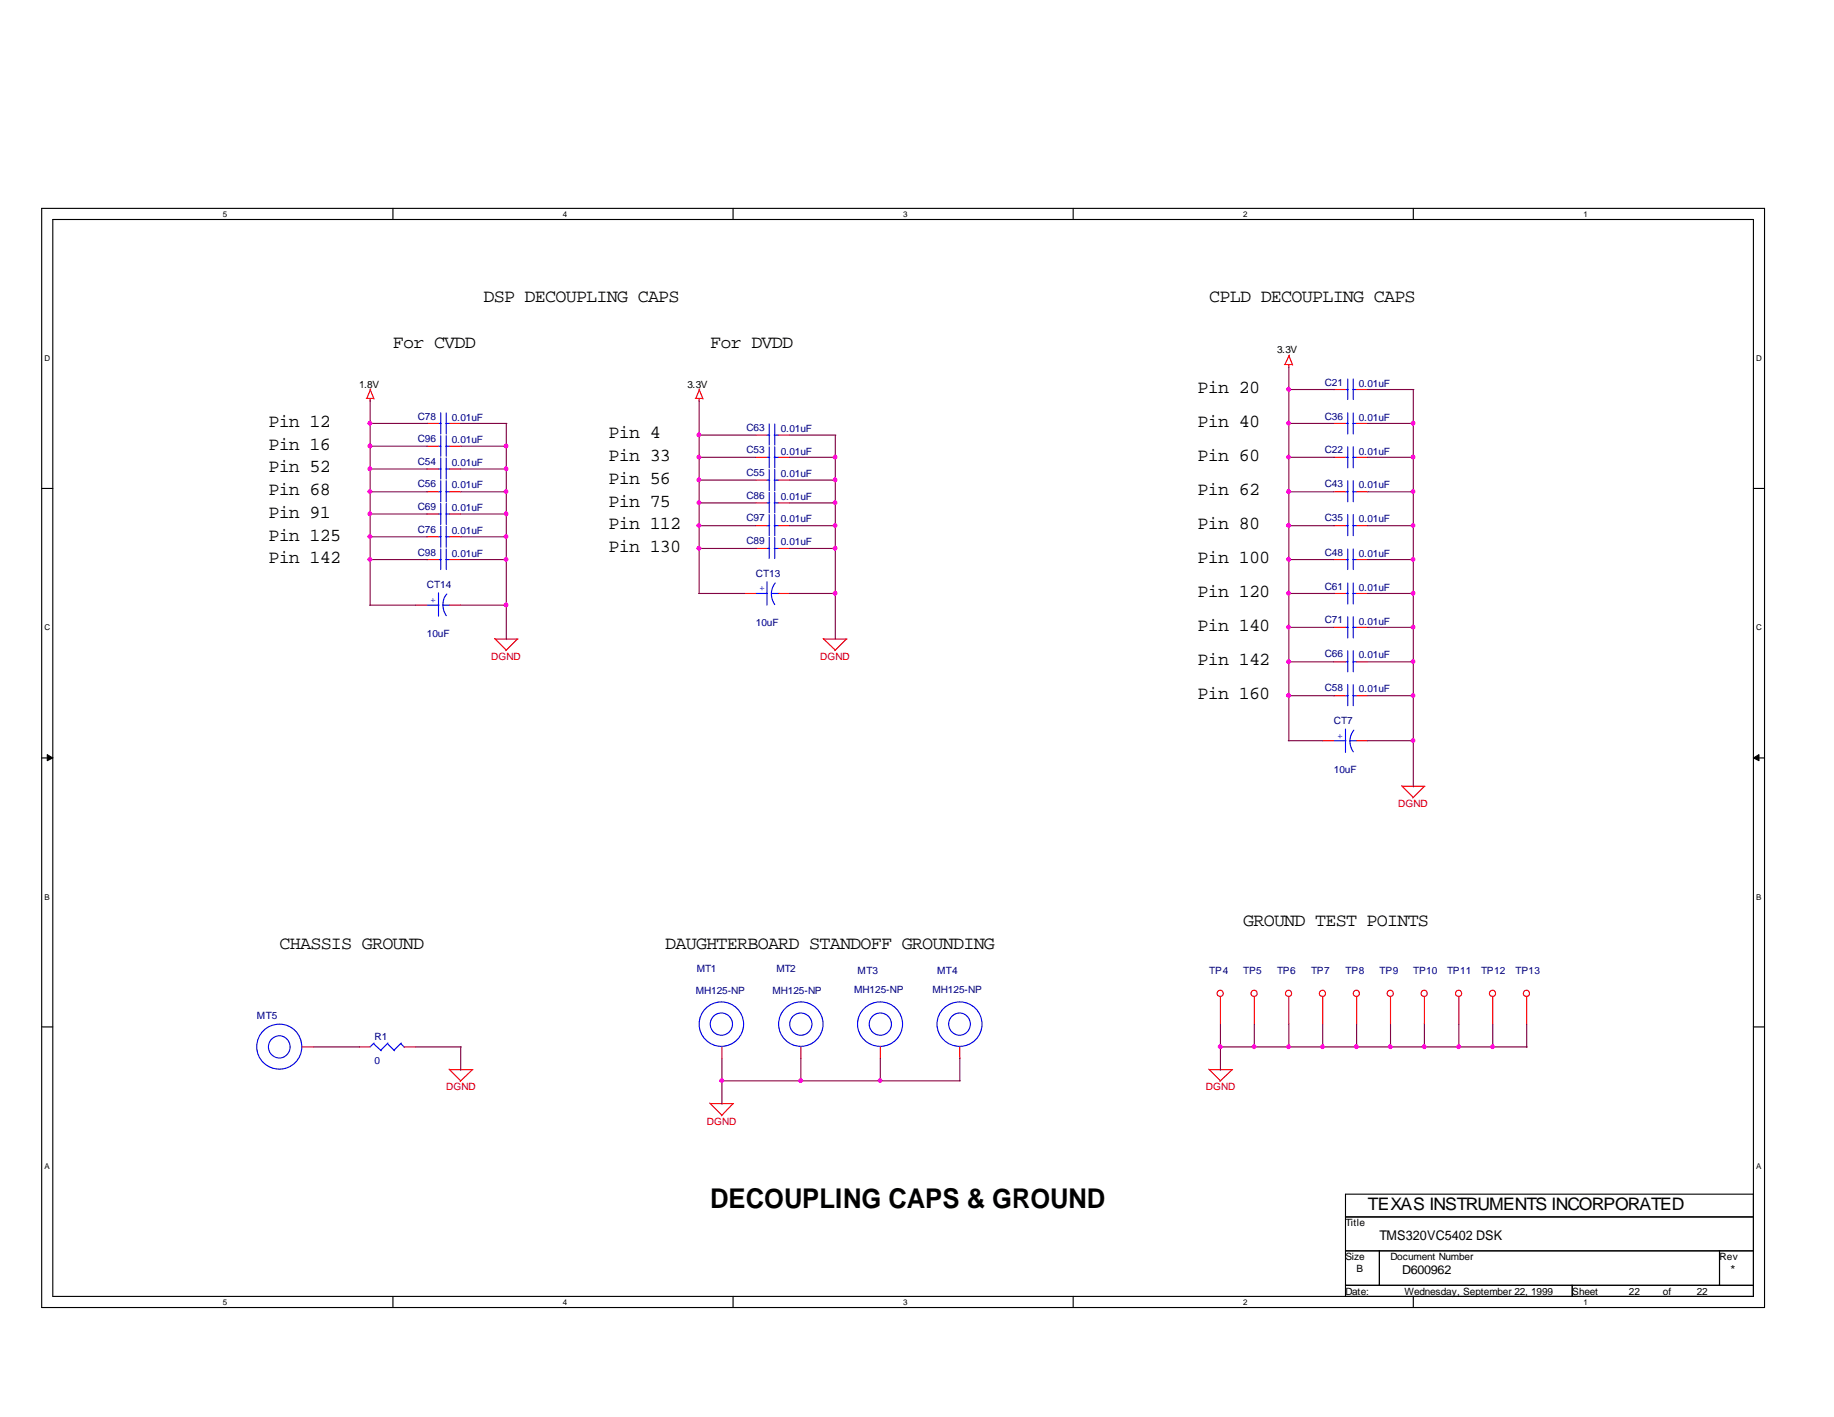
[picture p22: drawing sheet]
<svg xmlns="http://www.w3.org/2000/svg" width="279mm" height="216mm" viewBox="0 0 279 216" stroke-linecap="round" stroke-linejoin="round" font-family="sans-serif">
<defs><g id="words">
<text font-size="4.1" x="108.2" y="184.1">DECOUPLING CAPS &amp; GROUND</text>
<g font-size="2.8">
<text x="73.7" y="46.1">DSP DECOUPLING CAPS</text>
<text x="184.2" y="46.1">CPLD DECOUPLING CAPS</text>
<text x="59.9" y="53">For CVDD</text>
<text x="108.2" y="53">For DVDD</text>
<text x="182.5" y="59.9">Pin 20</text>
<text x="40.9" y="65.1">Pin 12</text>
<text x="182.5" y="65.1">Pin 40</text>
<text x="40.9" y="68.6">Pin 16</text>
<text x="40.9" y="72">Pin 52</text>
<text x="92.7" y="66.8">Pin 4</text>
<text x="92.7" y="70.3">Pin 33</text>
<text x="182.5" y="70.3">Pin 60</text>
<text x="40.9" y="75.4">Pin 68</text>
<text x="92.7" y="73.7">Pin 56</text>
<text x="92.7" y="77.2">Pin 75</text>
<text x="182.5" y="75.4">Pin 62</text>
<text x="40.9" y="78.9">Pin 91</text>
<text x="40.9" y="82.4">Pin 125</text>
<text x="92.7" y="80.6">Pin 112</text>
<text x="182.5" y="80.6">Pin 80</text>
<text x="40.9" y="85.9">Pin 142</text>
<text x="92.7" y="84.1">Pin 130</text>
<text x="182.5" y="85.9">Pin 100</text>
<text x="182.5" y="91">Pin 120</text>
<text x="182.5" y="96.2">Pin 140</text>
<text x="182.5" y="101.3">Pin 142</text>
<text x="182.5" y="106.5">Pin 160</text>
<text x="189.4" y="141.1">GROUND TEST POINTS</text>
<text x="42.6" y="144.5">CHASSIS GROUND</text>
<text x="101.3" y="144.5">DAUGHTERBOARD STANDOFF GROUNDING</text>
</g>
<text font-size="2.6" x="208.4" y="184.3">TEXAS INSTRUMENTS INCORPORATED</text>
<text font-size="2" x="210.1" y="189">TMS320VC5402 DSK</text>
<g font-size="1.9">
<text x="213.6" y="194.1">D600962</text>
<text x="263.7" y="194.1">*</text>
</g>
<g font-size="1.5">
<text x="194.6" y="53.8">3.3V</text>
<text x="54.7" y="59.1">1.8V</text>
<text x="104.7" y="59.1">3.3V</text>
<text x="205" y="186.9">Title</text>
<text x="205" y="197.3">Date:</text>
<text x="205" y="192">Size</text>
<text x="206.7" y="193.8">B</text>
<text x="211.8" y="192">Document Number</text>
<text x="214" y="197.3">Wednesday, September 22, 1999</text>
<text x="239.5" y="197.3">Sheet</text>
<text x="248.2" y="197.3">22</text>
<text x="253.3" y="197.3">of</text>
<text x="258.5" y="197.3">22</text>
<text x="262" y="192">Rev</text>
</g>
<g font-size="1.5" fill="#000080">
<text x="201.8" y="58.8">C21</text>
<text x="207" y="58.9">0.01uF</text>
<text x="63.7" y="63.9">C78</text>
<text x="68.8" y="64.1">0.01uF</text>
<text x="113.7" y="65.6">C63</text>
<text x="119" y="65.8">0.01uF</text>
<text x="201.8" y="63.9">C36</text>
<text x="207" y="64.1">0.01uF</text>
<text x="63.7" y="67.4">C96</text>
<text x="63.7" y="70.8">C54</text>
<text x="68.8" y="67.6">0.01uF</text>
<text x="68.8" y="71">0.01uF</text>
<text x="113.7" y="69.1">C53</text>
<text x="119" y="69.3">0.01uF</text>
<text x="201.8" y="69.1">C22</text>
<text x="207" y="69.3">0.01uF</text>
<text x="63.7" y="74.3">C56</text>
<text x="63.7" y="77.7">C69</text>
<text x="68.8" y="74.4">0.01uF</text>
<text x="68.8" y="77.9">0.01uF</text>
<text x="113.7" y="72.6">C55</text>
<text x="113.7" y="76">C86</text>
<text x="119" y="72.7">0.01uF</text>
<text x="119" y="76.2">0.01uF</text>
<text x="201.8" y="74.3">C43</text>
<text x="207" y="74.4">0.01uF</text>
<text x="63.7" y="81.2">C76</text>
<text x="68.8" y="81.4">0.01uF</text>
<text x="113.7" y="79.4">C97</text>
<text x="113.7" y="82.9">C89</text>
<text x="119" y="79.6">0.01uF</text>
<text x="119" y="83.1">0.01uF</text>
<text x="201.8" y="79.4">C35</text>
<text x="207" y="79.6">0.01uF</text>
<text x="63.7" y="84.7">C98</text>
<text x="65" y="89.7">CT14</text>
<text x="68.8" y="84.8">0.01uF</text>
<text x="115.1" y="87.9">CT13</text>
<text x="201.8" y="89.8">C61</text>
<text x="201.8" y="84.7">C48</text>
<text x="207" y="84.8">0.01uF</text>
<text x="115.1" y="95.3">10uF</text>
<text x="201.8" y="95">C71</text>
<text x="207" y="95.2">0.01uF</text>
<text x="207" y="90">0.01uF</text>
<text x="65" y="97">10uF</text>
<text x="201.8" y="100.2">C66</text>
<text x="207" y="100.3">0.01uF</text>
<text x="201.8" y="105.3">C58</text>
<text x="207" y="105.5">0.01uF</text>
<text x="203.2" y="110.3">CT7</text>
<text x="203.2" y="117.8">10uF</text>
<text x="106.2" y="148.2">MT1</text>
<text x="118.3" y="148.2">MT2</text>
<text x="130.6" y="148.3">MT3</text>
<text x="142.7" y="148.3">MT4</text>
<text x="184.2" y="148.3">TP4</text>
<text x="189.4" y="148.3">TP5</text>
<text x="194.6" y="148.3">TP6</text>
<text x="199.7" y="148.3">TP7</text>
<text x="205" y="148.3">TP8</text>
<text x="210.1" y="148.3">TP9</text>
<text x="215.3" y="148.3">TP10</text>
<text x="220.5" y="148.3">TP11</text>
<text x="225.6" y="148.3">TP12</text>
<text x="230.9" y="148.3">TP13</text>
<text x="39.1" y="155.3">MT5</text>
<text x="106" y="151.5">MH125-NP</text>
<text x="117.7" y="151.5">MH125-NP</text>
<text x="130.1" y="151.3">MH125-NP</text>
<text x="142.1" y="151.3">MH125-NP</text>
<text x="57.1" y="158.4">R1</text>
<text x="57.1" y="162.1">0</text>
</g>
<g font-size="1.5" fill="#00f">
<text x="66.4" y="91.9" transform="rotate(-90 66.4 91.9)">+</text>
<text x="116.5" y="90.1" transform="rotate(-90 116.5 90.1)">+</text>
<text x="204.6" y="112.5" transform="rotate(-90 204.6 112.5)">+</text>
</g>
<g font-size="1.5" fill="#f00">
<text x="74.8" y="100.5">DGND</text>
<text x="125" y="100.5">DGND</text>
<text x="213" y="122.9">DGND</text>
<text x="68" y="166.1">DGND</text>
<text x="183.7" y="166.1">DGND</text>
<text x="107.7" y="171.4">DGND</text>
</g>
<g font-size="1.2">
<text x="34" y="33">5</text>
<text x="85.8" y="33">4</text>
<text x="137.6" y="33">3</text>
<text x="189.4" y="33">2</text>
<text x="241.2" y="33">1</text>
<text x="6.8" y="55">D</text>
<text x="267.5" y="55">D</text>
<text x="6.8" y="96">C</text>
<text x="267.5" y="96">C</text>
<text x="6.8" y="137.1">B</text>
<text x="267.5" y="137.1">B</text>
<text x="6.8" y="178.1">A</text>
<text x="267.5" y="178.1">A</text>
<text x="34" y="198.8">5</text>
<text x="85.8" y="198.8">4</text>
<text x="137.6" y="198.8">3</text>
<text x="189.4" y="198.8">2</text>
<text x="241.2" y="198.8">1</text>
</g>
</g></defs>
<g fill="none" stroke="#000" stroke-width=".17">
<path d="M6.3 31.8h262.5v167.4h-262.5zM8 33.4h259.1v164.1h-259.1zM59.9 31.8v1.6M111.7 31.8v1.6M163.5 31.8v1.6M215.3 31.8v1.6M6.3 74.4h1.7M267.1 74.4h1.7M6.3 115.5h1.7M267.1 115.5h1.7M6.3 156.5h1.7M267.1 156.5h1.7"/>
<path d="M59.9 197.5v1.7M111.7 197.5v1.7M163.5 197.5v1.7M205 185.4h62.1M205 190.6h62.1M205 195.8h62.1M210.1 190.6v5.2M215.3 197.5v1.7M239.5 195.8v1.7M262 190.6v5.2M267.1 181.9h-62.1v15.6"/>
</g>
<g fill="#000" stroke="#000" stroke-width=".15">
<path d="M7.2 115l.8 .5-.8 .4z" fill-rule="evenodd"/>
<path d="M267.1 115.5l.9-.5v.9z" fill-rule="evenodd"/>
</g>
<g fill="none" stroke="#f00" stroke-width=".17">
<path d="M56.4 59.4l.6 1.4M56.5 59.3l-.6 1.4M106.5 59.4l.6 1.4M106.6 59.3l-.6 1.4M195.7 55.5h1.1M196.3 55.5v.5M196.3 54.2l.6 1.4M196.4 54.1l-.7 1.4M203.2 59.4h1.8M206.7 59.4h1.7M55.8 60.7h1.1M56.4 60.7v.4"/>
<path d="M65 68h1.8M65 71.5h1.8M65 74.9h1.8M65 78.3h1.8M65 64.5h1.8M68.5 68h1.7M68.5 71.5h1.7M68.5 74.9h1.7M68.5 78.3h1.7M68.5 64.5h1.7M105.9 60.7h1.1M106.5 60.7v.4"/>
<path d="M115.1 66.3h1.7M115.1 69.7h1.7M115.1 73.2h1.7M115.1 76.6h1.7M118.6 66.3h1.7M118.6 69.7h1.7M118.6 73.2h1.7M118.6 76.6h1.7M203.2 74.9h1.8M203.2 69.7h1.8M203.2 64.5h1.8M206.7 74.9h1.7"/>
<path d="M206.7 69.7h1.7M206.7 64.5h1.7M63.3 92.2h1.7M65 81.8h1.8M65 85.3h1.8M68.5 81.8h1.7M68.5 85.3h1.7M68.5 92.2h1.7M75.4 97.3l1.7 1.8M75.4 97.4h3.5M78.8 97.4l-1.8 1.7M113.4 90.4h1.7"/>
<path d="M115.1 80.1h1.7M115.1 83.6h1.7M118.6 90.4h1.7M118.6 80.1h1.7M118.6 83.6h1.7M125.4 97.3l1.9 1.8M125.5 97.4h3.5M128.9 97.4l-1.7 1.7M203.2 85.3h1.8M203.2 90.4h1.8M203.2 95.6h1.8M203.2 80.1h1.8"/>
<path d="M206.7 85.3h1.7M206.7 90.4h1.7M206.7 95.6h1.7M206.7 80.1h1.7M201.5 112.9h1.7M203.2 106h1.8M203.2 100.8h1.8M206.7 112.9h1.7M206.7 106h1.7M206.7 100.8h1.7M213.5 119.7l1.8 1.8M213.6 119.8h3.5"/>
<path d="M217 119.8l-1.8 1.8M46.1 159.5h1.7M54.7 159.5h1.7M61.6 159.5h1.7M110 159.5v1.8M122 159.5v1.8M134.1 159.5v1.8M146.2 159.5v1.8M185.9 151.9v4.1M191.1 151.9v4.1M196.3 151.9v4.1M201.5 151.9v4.1"/>
<path d="M206.7 151.9v4.1M211.8 151.9v4.1M217 151.9v4.1M222.2 151.9v4.1M227.4 151.9v4.1M232.6 151.9v4.1M68.4 162.9l1.8 1.8M68.5 163h3.6M72 163l-1.9 1.8M108.1 168.1l1.9 1.8M108.2 168.1h3.6M111.7 168.1l-1.8 1.9"/>
<path d="M184.1 162.9l1.8 1.8M184.2 163h3.6M187.7 163l-1.9 1.8"/>
<circle cx="185.9" cy="151.4" r=".47"/>
<circle cx="191" cy="151.4" r=".47"/>
<circle cx="196.3" cy="151.4" r=".47"/>
<circle cx="201.5" cy="151.4" r=".47"/>
<circle cx="206.6" cy="151.4" r=".47"/>
<circle cx="211.8" cy="151.4" r=".47"/>
<circle cx="217" cy="151.4" r=".47"/>
<circle cx="222.2" cy="151.4" r=".47"/>
<circle cx="227.4" cy="151.4" r=".47"/>
<circle cx="232.5" cy="151.4" r=".47"/>
</g>
<g fill="none" stroke="#00f" stroke-width=".17">
<path d="M205 59.4h.4M205.3 57.7v3.2M206.1 59.4h.6M206.2 57.7v3.2M66.8 68h.4M66.8 71.5h.4M66.8 74.9h.4M66.8 78.3h.4M66.8 64.5h.4M67.1 62.9v3.2M67.1 66.4v3.1M67.1 69.8v3.2"/>
<path d="M67.1 73.2v3.3M67.1 76.7v3.2M67.9 68h.6M67.9 71.5h.6M67.9 74.9h.6M67.9 78.3h.6M67.9 64.5h.6M68 62.9v3.2M68 66.4v3.1M68 69.8v3.2M68 73.2v3.3M68 76.7v3.2"/>
<path d="M116.8 66.3h.5M116.8 69.7h.5M116.8 73.2h.5M116.8 76.6h.5M117.2 64.6v3.2M117.2 68.1v3.2M117.2 71.5v3.3M117.2 75v3.1M117.2 78.4v3.2M117.9 66.3h.7M117.9 69.7h.7M117.9 73.2h.7"/>
<path d="M117.9 76.6h.7M118 64.6v3.2M118 68.1v3.2M118 71.5v3.3M118 75v3.1M118 78.4v3.2M205 74.9h.4M205 69.7h.4M205 64.5h.4M205.3 62.9v3.2M205.3 68.1v3.2M205.3 73.2v3.3"/>
<path d="M205.3 78.4v3.2M206.1 74.9h.6M206.1 69.7h.6M206.1 64.5h.6M206.2 62.9v3.2M206.2 68.1v3.2M206.2 73.2v3.3M206.2 78.4v3.2M65 92.2h1.9M66.8 81.8h.4M66.8 85.3h.4M66.8 90.3v3.6"/>
<path d="M67.1 80.2v3.2M67.1 83.7v3.1M67.5 92.2a2.99 2.99 0 0 0 .5 1.6M67.5 92.2h1.1M67.9 81.8h.6M67.9 85.3h.6M68 80.2v3.2M68 83.7v3.1M68.1 90.5a2.24 2.24 0 0 0-.6 1.7M115.1 90.4h1.8M116.8 88.6v3.6M116.8 80.1h.5"/>
<path d="M116.8 83.6h.5M117.2 81.9v3.2M117.5 90.4v.1a2.99 2.99 0 0 0 .5 1.6M117.5 90.4h1.2M117.9 80.1h.7M117.9 83.6h.7M118 81.9v3.2M118.1 88.8l-.5 .9-.1 .7M205 85.3h.4M205 90.4h.4M205 95.6h.4M205 80.1h.4"/>
<path d="M205.3 83.7v3.1M205.3 88.8v3.2M205.3 94v3.2M205.3 99.1v3.3M206.1 85.3h.6M206.1 90.4h.6M206.1 95.6h.6M206.1 80.1h.6M206.2 83.7v3.1M206.2 88.8v3.2M206.2 94v3.2M206.2 99.1v3.3"/>
<path d="M203.2 112.9h1.9M205 111.1v3.5M205 106h.4M205 100.8h.4M205.3 104.3v3.2M205.7 112.9a2.99 2.99 0 0 0 .5 1.7M205.7 112.9h1.1M206.1 106h.6M206.1 100.8h.6M206.2 104.3v3.2M206.2 111.3l-.4 .9-.1 .7M56.9 159l1.2 1.1"/>
<path d="M57 158.9l-.6 .6M59 159l1.1 1.1M59.1 158.9l-1.1 1.1M61 159l.6 .6M61.1 158.9l-1.1 1.1"/>
<circle cx="42.5" cy="159.5" r="1.66"/>
<circle cx="42.5" cy="159.5" r="3.4"/>
<circle cx="109.9" cy="156" r="1.69"/>
<circle cx="109.9" cy="156" r="3.4"/>
<circle cx="122" cy="156" r="1.69"/>
<circle cx="122" cy="156" r="3.4"/>
<circle cx="134.1" cy="156" r="3.4"/>
<circle cx="134.1" cy="156" r="1.69"/>
<circle cx="146.2" cy="156" r="1.66"/>
<circle cx="146.2" cy="156" r="3.4"/>
</g>
<g fill="none" stroke="#800040" stroke-width=".17">
<path d="M196.3 55.9v57M196.3 59.4h7M208.4 59.4h7M215.3 59.4v60.5M56.4 61v31.2M56.4 74.9h8.7M56.4 68h8.7M56.4 64.5h8.7M56.4 78.3h8.7M56.4 71.5h8.7M70.2 74.9h7M70.2 68h7"/>
<path d="M70.2 64.5h7M70.2 78.3h7M70.2 71.5h7M77.1 64.5v33M106.4 76.6h8.7M106.4 73.2h8.7M106.4 69.7h8.7M106.4 66.3h8.7M106.5 61v29.4M120.3 76.6h7M120.3 73.2h7M120.3 69.7h7"/>
<path d="M120.3 66.3h7M127.3 66.3v31.1M196.3 74.9h6.9M196.3 64.5h6.9M196.3 69.7h7M208.4 74.9h7M208.4 64.5h7M208.4 69.7h7M56.3 92.2h7M56.4 85.3h8.7M56.4 81.8h8.7M70.2 85.3h7"/>
<path d="M70.2 81.8h7M70.2 92.2h7M106.4 90.4h7M106.4 80.1h8.7M106.5 83.6h8.7M120.3 90.4h7M120.3 83.6h7M120.3 80.1h7M196.3 85.3h6.9M196.3 95.6h6.9M196.3 90.4h7M196.3 80.1h7"/>
<path d="M208.4 85.3h7M208.4 90.4h7M208.4 80.1h7M208.4 95.6h7M196.3 112.9h5.2M196.3 100.8h6.9M196.3 106h7M208.4 112.9h7M208.4 100.8h7M208.4 106h7M47.8 159.5h7M63.3 159.5h7"/>
<path d="M70.2 159.5v3.6M185.9 159.5h46.8M185.9 156v7.1M191.1 156v3.6M196.3 156v3.6M201.5 156v3.6M206.7 156v3.6M211.8 156v3.6M217 156v3.6M222.2 156v3.6M227.4 156v3.6M232.6 156v3.6"/>
<path d="M109.9 164.7h36.4M110 161.3v6.9M122 161.3v3.5M134.1 161.3v3.5M146.2 161.2v3.5"/>
</g>
<g fill="#f0f" stroke="#f0f" stroke-width=".17">
<circle cx="56.4" cy="67.9" r=".29"/>
<circle cx="56.4" cy="74.9" r=".29"/>
<circle cx="56.4" cy="81.7" r=".29"/>
<circle cx="56.4" cy="64.5" r=".29"/>
<circle cx="56.4" cy="71.4" r=".29"/>
<circle cx="56.4" cy="78.3" r=".29"/>
<circle cx="56.4" cy="85.2" r=".29"/>
<circle cx="196.3" cy="64.5" r=".29"/>
<circle cx="196.3" cy="59.3" r=".29"/>
<circle cx="127.2" cy="76.6" r=".29"/>
<circle cx="196.3" cy="100.8" r=".29"/>
<circle cx="127.2" cy="73.1" r=".29"/>
<circle cx="196.3" cy="106" r=".29"/>
<circle cx="127.2" cy="69.6" r=".29"/>
<circle cx="77.1" cy="78.3" r=".29"/>
<circle cx="215.3" cy="106" r=".29"/>
<circle cx="215.3" cy="69.6" r=".29"/>
<circle cx="215.3" cy="95.5" r=".29"/>
<circle cx="127.2" cy="83.5" r=".29"/>
<circle cx="196.3" cy="85.2" r=".29"/>
<circle cx="77.1" cy="85.2" r=".29"/>
<circle cx="215.3" cy="112.8" r=".29"/>
<circle cx="77.1" cy="71.4" r=".29"/>
<circle cx="196.3" cy="80" r=".29"/>
<circle cx="77.1" cy="67.9" r=".29"/>
<circle cx="215.3" cy="64.5" r=".29"/>
<circle cx="106.5" cy="73.1" r=".29"/>
<circle cx="196.3" cy="74.9" r=".29"/>
<circle cx="106.5" cy="69.6" r=".29"/>
<circle cx="215.3" cy="100.8" r=".29"/>
<circle cx="196.3" cy="95.5" r=".29"/>
<circle cx="106.5" cy="76.6" r=".29"/>
<circle cx="77.1" cy="74.9" r=".29"/>
<circle cx="196.3" cy="69.6" r=".29"/>
<circle cx="215.3" cy="90.4" r=".29"/>
<circle cx="127.2" cy="80" r=".29"/>
<circle cx="77.1" cy="81.7" r=".29"/>
<circle cx="77.1" cy="92.2" r=".29"/>
<circle cx="127.2" cy="90.4" r=".29"/>
<circle cx="106.5" cy="66.2" r=".29"/>
<circle cx="215.3" cy="74.9" r=".29"/>
<circle cx="106.5" cy="80" r=".29"/>
<circle cx="106.5" cy="83.5" r=".29"/>
<circle cx="196.3" cy="90.4" r=".29"/>
<circle cx="215.3" cy="85.2" r=".29"/>
<circle cx="215.3" cy="80" r=".29"/>
<circle cx="134.1" cy="164.6" r=".29"/>
<circle cx="109.9" cy="164.6" r=".29"/>
<circle cx="122" cy="164.6" r=".29"/>
<circle cx="222.2" cy="159.5" r=".29"/>
<circle cx="227.4" cy="159.5" r=".29"/>
<circle cx="211.8" cy="159.5" r=".29"/>
<circle cx="185.9" cy="159.5" r=".29"/>
<circle cx="206.6" cy="159.5" r=".29"/>
<circle cx="201.5" cy="159.5" r=".29"/>
<circle cx="217" cy="159.5" r=".29"/>
<circle cx="191.1" cy="159.5" r=".29"/>
<circle cx="196.3" cy="159.5" r=".29"/>
</g>
<use href="#words"/>
</svg>
